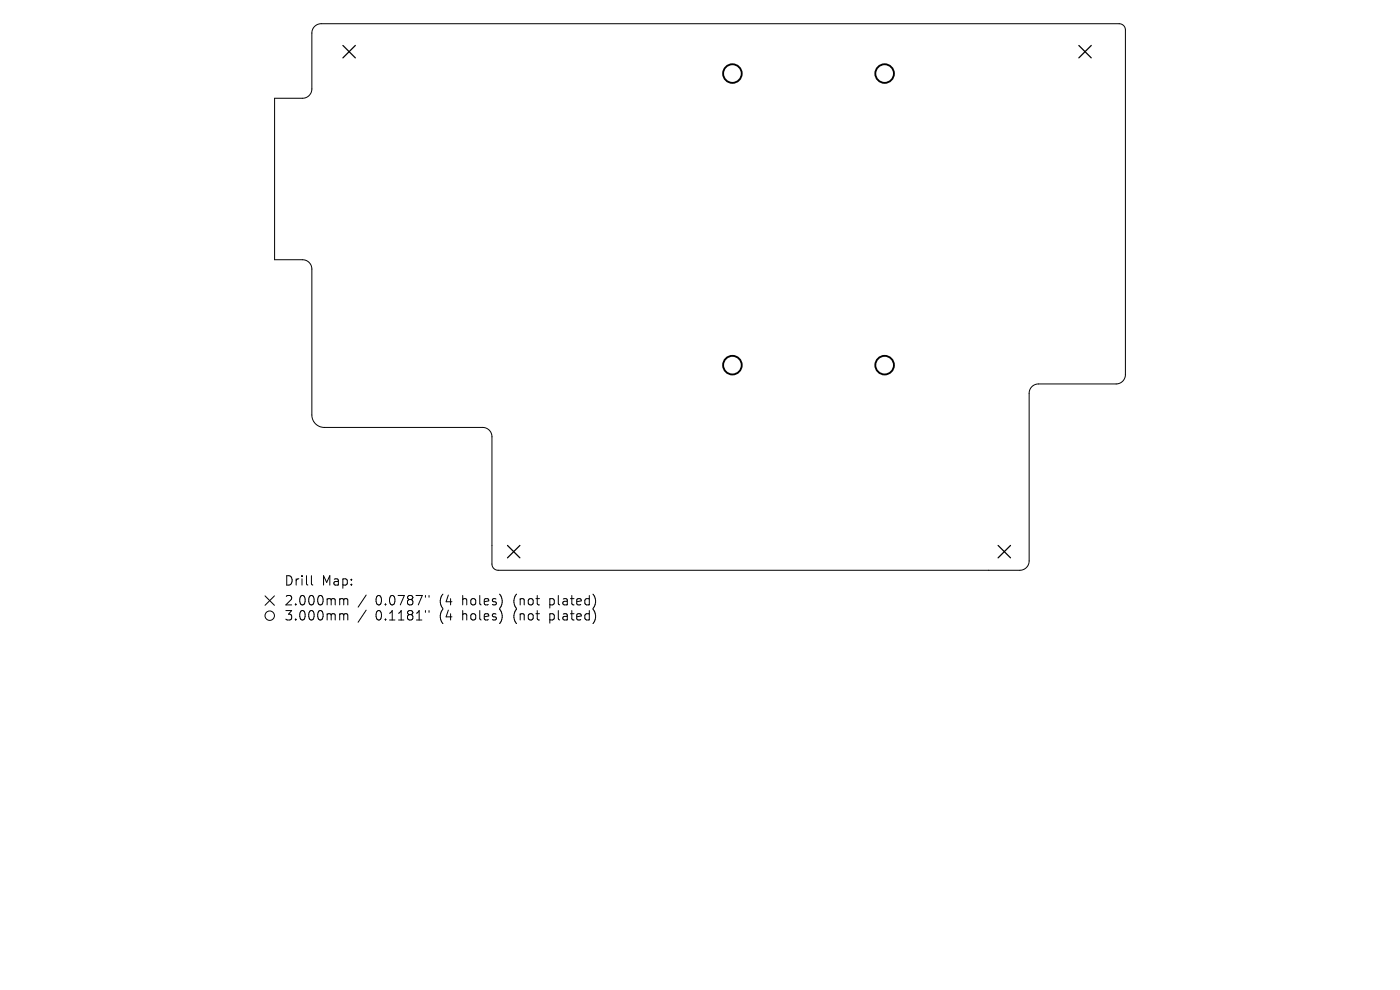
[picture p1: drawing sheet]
<svg xmlns="http://www.w3.org/2000/svg" width="297mm" height="210mm" viewBox="0 0 297 210" stroke-linecap="round" stroke-linejoin="round" font-family="sans-serif">
<defs><g id="words">
<g font-size="2.8">
<text x="60.2" y="124.5">Drill</text>
<text x="68.2" y="124.5">Map:</text>
<text x="60.2" y="128.7">2.000mm</text>
<text x="60.2" y="131.9">3.000mm</text>
<text x="79.7" y="128.7">0.0787&quot;</text>
<text x="79.7" y="131.9">0.1181&quot;</text>
<text x="93.4" y="128.7">(4</text>
<text x="93.4" y="131.9">(4</text>
<text x="98.4" y="128.7">holes)</text>
<text x="98.4" y="131.9">holes)</text>
<text x="109.4" y="128.7">(not</text>
<text x="109.4" y="131.9">(not</text>
<text x="117.2" y="128.7">plated)</text>
<text x="117.2" y="131.9">plated)</text>
</g>
</g></defs>
<g fill="none" stroke="#000" stroke-width=".21">
<path d="M66.7 5.6l.8-.4 .6-.2h169.3a1.32 1.32 0 0 1 1.3 1.4v73.1a1.98 1.98 0 0 1-1.9 1.9h-16.5a1.98 1.98 0 0 0-2 2v35.6a1.98 1.98 0 0 1-1.9 2h-110.7a1.32 1.32 0 0 1-1.3-1.3v-27.1a1.98 1.98 0 0 0-2-1.9h-33.6a2.64 2.64 0 0 1-2.6-2.7v-30.9a1.98 1.98 0 0 0-2-2h-5.9v-34.3h5.9a1.98 1.98 0 0 0 2-1.9v-11.9l.1-.8zM56.2 126.4l2 2M58.2 126.4l-2 2M66.1 122.1v1.7l.3 .3M72.4 127l.4 .1 .1 .2M72.4 130.2h.2l.3 .3M72.9 127.3l.3-.3 .5 .1 .1 1.2M72.9 127.3v1M72.9 130.5v1M72.9 130.5l.3-.3 .5 .1 .1 1.2M77.7 126.2l-1.7 2.6M77.7 129.4l-1.7 2.6"/>
<path d="M90.3 126.3v.4M90.3 129.5v.4M91 126.3v.4M91 129.5v.4"/>
<circle cx="57.2" cy="130.6" r="1"/>
</g>
<path d="M72.7 9.6l2.7 2.7M75.4 9.6l-2.7 2.7M228.9 9.6l2.6 2.7M231.5 9.6l-2.6 2.7M107.7 115.7l2.6 2.6M110.3 115.7l-2.6 2.6M211.7 115.7l2.7 2.6M214.4 115.7l-2.7 2.6" fill="none" stroke="#000" stroke-width=".26"/>
<g fill="none" stroke="#000" stroke-width=".4">
<circle cx="155.4" cy="15.6" r="1.98"/>
<circle cx="187.7" cy="15.6" r="1.98"/>
<circle cx="155.4" cy="77.5" r="1.98"/>
<circle cx="187.7" cy="77.5" r="1.98"/>
</g>
<use href="#words"/>
</svg>
